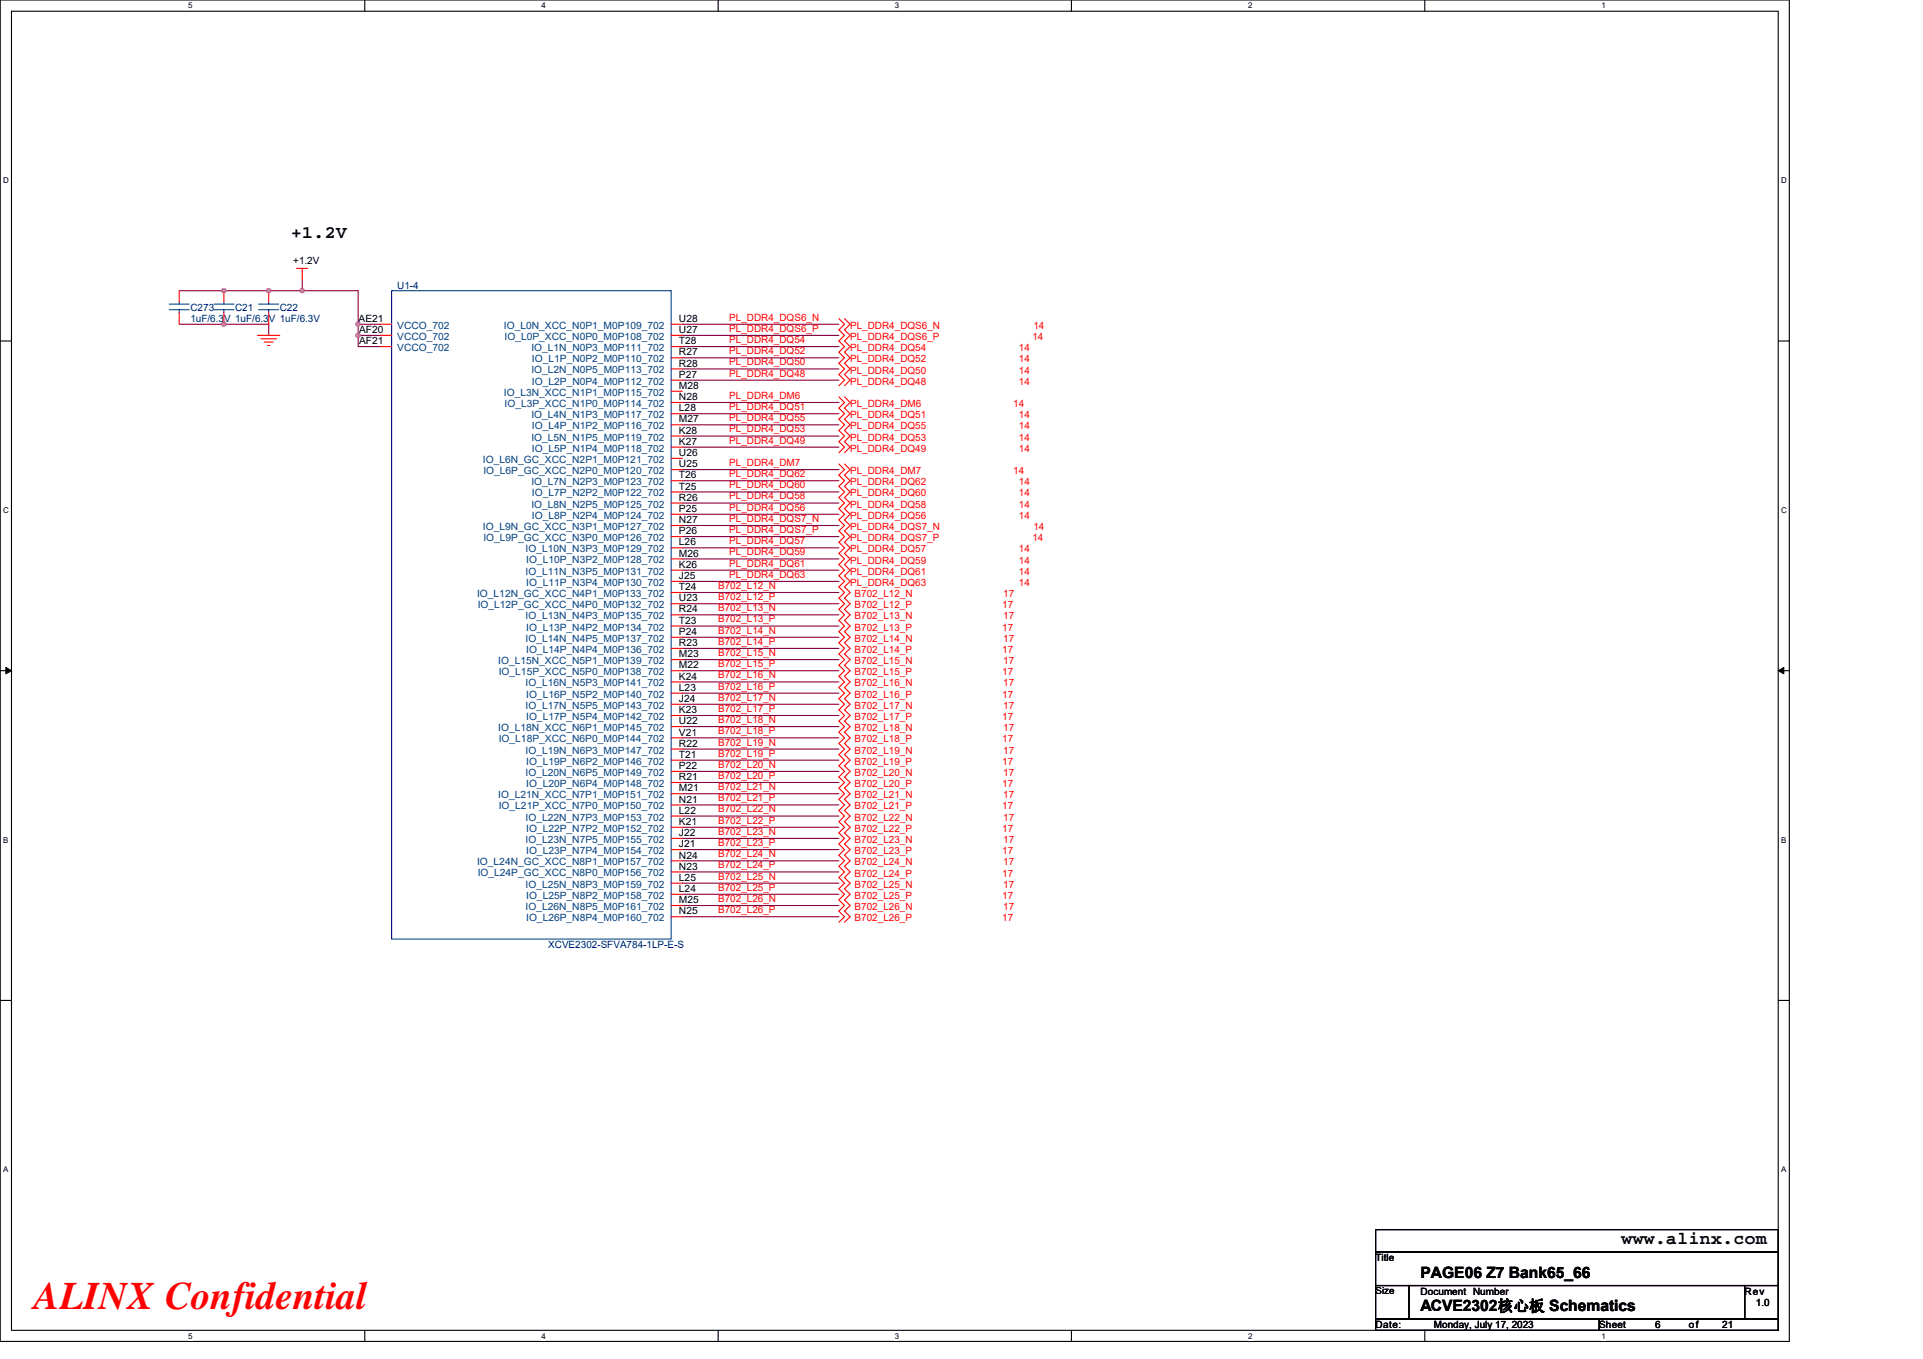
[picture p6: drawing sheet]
<svg xmlns="http://www.w3.org/2000/svg" width="297mm" height="210mm" viewBox="0 0 297 210" stroke-linecap="round" stroke-linejoin="round" font-family="sans-serif">
<defs><g id="words">
<text font-size="6" fill="#f00" x="5.2" y="202.3">ALINX Confidential</text>
<g font-size="2.8">
<text x="45" y="36.8">+1.2V</text>
<text x="250.5" y="192.3">www.alinx.com</text>
</g>
<g font-size="2.4">
<text x="219.4" y="197.4">PAGE06 Z7 Bank65_66</text>
<text x="219.4" y="202.6">ACVE2302核心板 Schematics</text>
</g>
<g font-size="1.5">
<text x="45.3" y="40.8">+1.2V</text>
<text x="55.4" y="49.7">AE21</text>
<text x="55.5" y="51.5">AF20</text>
<text x="55.5" y="53.2">AF21</text>
<text x="104.9" y="53.2">T28</text>
<text x="104.9" y="49.7">U28</text>
<text x="104.9" y="51.5">U27</text>
<text x="104.9" y="56.6">R28</text>
<text x="104.9" y="54.9">R27</text>
<text x="104.9" y="58.4">P27</text>
<text x="104.9" y="63.6">L28</text>
<text x="104.9" y="65.3">M27</text>
<text x="104.9" y="60.1">M28</text>
<text x="104.9" y="61.8">N28</text>
<text x="104.9" y="67">K28</text>
<text x="104.9" y="68.7">K27</text>
<text x="104.9" y="70.5">U26</text>
<text x="104.9" y="73.9">T26</text>
<text x="104.9" y="77.4">R26</text>
<text x="104.9" y="75.6">T25</text>
<text x="104.9" y="72.2">U25</text>
<text x="104.9" y="79.1">P25</text>
<text x="104.9" y="80.8">N27</text>
<text x="104.9" y="82.6">P26</text>
<text x="104.9" y="84.3">L26</text>
<text x="104.9" y="87.7">K26</text>
<text x="104.9" y="86">M26</text>
<text x="104.9" y="89.5">J25</text>
<text x="104.9" y="94.6">R24</text>
<text x="104.9" y="91.2">T24</text>
<text x="104.9" y="92.9">U23</text>
<text x="104.9" y="98.1">P24</text>
<text x="104.9" y="96.4">T23</text>
<text x="104.9" y="99.8">R23</text>
<text x="104.9" y="101.6">M23</text>
<text x="104.9" y="105">K24</text>
<text x="104.9" y="106.7">L23</text>
<text x="104.9" y="103.3">M22</text>
<text x="104.9" y="108.5">J24</text>
<text x="104.9" y="110.2">K23</text>
<text x="104.9" y="111.9">U22</text>
<text x="104.9" y="113.6">V21</text>
<text x="104.9" y="115.4">R22</text>
<text x="104.9" y="118.8">P22</text>
<text x="104.9" y="117.1">T21</text>
<text x="104.9" y="125.7">L22</text>
<text x="104.9" y="120.5">R21</text>
<text x="104.9" y="122.3">M21</text>
<text x="104.9" y="124">N21</text>
<text x="104.9" y="129.2">J22</text>
<text x="104.9" y="127.5">K21</text>
<text x="104.9" y="130.9">J21</text>
<text x="104.9" y="136.1">L25</text>
<text x="104.9" y="137.8">L24</text>
<text x="104.9" y="132.7">N24</text>
<text x="104.9" y="134.4">N23</text>
<text x="104.9" y="139.6">M25</text>
<text x="104.9" y="141.3">N25</text>
<text x="212.5" y="194.9">Title</text>
<text x="212.5" y="200">Size</text>
<text x="219.4" y="200">Document Number</text>
<text x="269.5" y="200">Rev</text>
<text x="271.2" y="201.8">1.0</text>
<text x="212.5" y="205.2">Date:</text>
<text x="221.5" y="205.2">Monday, July 17, 2023</text>
<text x="247" y="205.2">Sheet</text>
<text x="255.7" y="205.2">6</text>
<text x="260.9" y="205.2">of</text>
<text x="266" y="205.2">21</text>
</g>
<g font-size="1.5" fill="#000080">
<text x="61.4" y="44.6">U1-4</text>
<text x="29.4" y="48">C273</text>
<text x="29.4" y="49.8">1uF/6.3V 1uF/6.3V 1uF/6.3V</text>
<text x="36.3" y="48">C21</text>
<text x="43.2" y="48">C22</text>
<text x="84.7" y="146.5">XCVE2302-SFVA784-1LP-E-S</text>
</g>
<g font-size="1.5" fill="#004080">
<text x="61.4" y="50.8">VCCO_702</text>
<text x="61.4" y="52.5">VCCO_702</text>
<text x="77.8" y="50.8">IO_L0N_XCC_N0P1_M0P109_702</text>
<text x="77.9" y="52.5">IO_L0P_XCC_N0P0_M0P108_702</text>
<text x="61.4" y="54.3">VCCO_702</text>
<text x="82.1" y="54.3">IO_L1N_N0P3_M0P111_702</text>
<text x="82.1" y="57.7">IO_L2N_N0P5_M0P113_702</text>
<text x="82.2" y="56">IO_L1P_N0P2_M0P110_702</text>
<text x="82.2" y="59.4">IO_L2P_N0P4_M0P112_702</text>
<text x="77.8" y="61.2">IO_L3N_XCC_N1P1_M0P115_702</text>
<text x="77.9" y="62.9">IO_L3P_XCC_N1P0_M0P114_702</text>
<text x="82.1" y="64.6">IO_L4N_N1P3_M0P117_702</text>
<text x="74.6" y="71.5">IO_L6N_GC_XCC_N2P1_M0P121_702</text>
<text x="82.1" y="68.1">IO_L5N_N1P5_M0P119_702</text>
<text x="82.2" y="66.3">IO_L4P_N1P2_M0P116_702</text>
<text x="82.2" y="69.8">IO_L5P_N1P4_M0P118_702</text>
<text x="74.7" y="73.3">IO_L6P_GC_XCC_N2P0_M0P120_702</text>
<text x="82.1" y="75">IO_L7N_N2P3_M0P123_702</text>
<text x="82.2" y="76.7">IO_L7P_N2P2_M0P122_702</text>
<text x="74.6" y="81.9">IO_L9N_GC_XCC_N3P1_M0P127_702</text>
<text x="74.7" y="83.6">IO_L9P_GC_XCC_N3P0_M0P126_702</text>
<text x="82.1" y="78.4">IO_L8N_N2P5_M0P125_702</text>
<text x="82.2" y="80.2">IO_L8P_N2P4_M0P124_702</text>
<text x="81.2" y="85.3">IO_L10N_N3P3_M0P129_702</text>
<text x="81.2" y="88.8">IO_L11N_N3P5_M0P131_702</text>
<text x="81.3" y="87.1">IO_L10P_N3P2_M0P128_702</text>
<text x="73.7" y="92.2">IO_L12N_GC_XCC_N4P1_M0P133_702</text>
<text x="73.8" y="94">IO_L12P_GC_XCC_N4P0_M0P132_702</text>
<text x="81.2" y="95.7">IO_L13N_N4P3_M0P135_702</text>
<text x="81.3" y="90.5">IO_L11P_N3P4_M0P130_702</text>
<text x="81.2" y="99.2">IO_L14N_N4P5_M0P137_702</text>
<text x="81.3" y="97.4">IO_L13P_N4P2_M0P134_702</text>
<text x="81.3" y="100.9">IO_L14P_N4P4_M0P136_702</text>
<text x="77" y="102.6">IO_L15N_XCC_N5P1_M0P139_702</text>
<text x="77" y="104.3">IO_L15P_XCC_N5P0_M0P138_702</text>
<text x="81.2" y="106.1">IO_L16N_N5P3_M0P141_702</text>
<text x="81.3" y="107.8">IO_L16P_N5P2_M0P140_702</text>
<text x="77" y="113">IO_L18N_XCC_N6P1_M0P145_702</text>
<text x="81.2" y="109.5">IO_L17N_N5P5_M0P143_702</text>
<text x="81.3" y="111.3">IO_L17P_N5P4_M0P142_702</text>
<text x="77" y="114.7">IO_L18P_XCC_N6P0_M0P144_702</text>
<text x="81.2" y="116.4">IO_L19N_N6P3_M0P147_702</text>
<text x="81.2" y="119.9">IO_L20N_N6P5_M0P149_702</text>
<text x="81.3" y="118.2">IO_L19P_N6P2_M0P146_702</text>
<text x="77" y="123.3">IO_L21N_XCC_N7P1_M0P151_702</text>
<text x="77" y="125.1">IO_L21P_XCC_N7P0_M0P150_702</text>
<text x="81.3" y="121.6">IO_L20P_N6P4_M0P148_702</text>
<text x="81.2" y="126.8">IO_L22N_N7P3_M0P153_702</text>
<text x="81.2" y="130.2">IO_L23N_N7P5_M0P155_702</text>
<text x="81.3" y="128.5">IO_L22P_N7P2_M0P152_702</text>
<text x="81.3" y="132">IO_L23P_N7P4_M0P154_702</text>
<text x="73.7" y="133.7">IO_L24N_GC_XCC_N8P1_M0P157_702</text>
<text x="73.8" y="135.4">IO_L24P_GC_XCC_N8P0_M0P156_702</text>
<text x="81.2" y="137.2">IO_L25N_N8P3_M0P159_702</text>
<text x="81.2" y="140.6">IO_L26N_N8P5_M0P161_702</text>
<text x="81.3" y="138.9">IO_L25P_N8P2_M0P158_702</text>
<text x="81.3" y="142.3">IO_L26P_N8P4_M0P160_702</text>
</g>
<g font-size="1.5" fill="#f00">
<text x="112.6" y="53">PL_DDR4_DQ54</text>
<text x="112.6" y="49.6">PL_DDR4_DQS6_N</text>
<text x="112.6" y="51.3">PL_DDR4_DQS6_P</text>
<text x="131.3" y="50.8">PL_DDR4_DQS6_N</text>
<text x="131.3" y="52.5">PL_DDR4_DQS6_P</text>
<text x="159.5" y="52.5">14</text>
<text x="159.6" y="50.8">14</text>
<text x="112.6" y="58.2">PL_DDR4_DQ48</text>
<text x="112.6" y="56.5">PL_DDR4_DQ50</text>
<text x="112.6" y="54.7">PL_DDR4_DQ52</text>
<text x="131.3" y="59.4">PL_DDR4_DQ48</text>
<text x="131.3" y="57.7">PL_DDR4_DQ50</text>
<text x="131.3" y="56">PL_DDR4_DQ52</text>
<text x="131.3" y="54.3">PL_DDR4_DQ54</text>
<text x="157.4" y="59.4">14</text>
<text x="157.4" y="57.7">14</text>
<text x="157.4" y="56">14</text>
<text x="157.4" y="54.3">14</text>
<text x="112.6" y="63.4">PL_DDR4_DQ51</text>
<text x="112.6" y="65.1">PL_DDR4_DQ55</text>
<text x="112.6" y="61.6">PL_DDR4_DM6</text>
<text x="131.3" y="64.6">PL_DDR4_DQ51</text>
<text x="131.3" y="62.9">PL_DDR4_DM6</text>
<text x="156.5" y="62.9">14</text>
<text x="157.4" y="64.6">14</text>
<text x="112.6" y="68.5">PL_DDR4_DQ49</text>
<text x="112.6" y="66.8">PL_DDR4_DQ53</text>
<text x="131.3" y="69.8">PL_DDR4_DQ49</text>
<text x="131.3" y="68.1">PL_DDR4_DQ53</text>
<text x="131.3" y="66.4">PL_DDR4_DQ55</text>
<text x="157.4" y="69.8">14</text>
<text x="157.4" y="68.1">14</text>
<text x="157.4" y="66.4">14</text>
<text x="112.6" y="77.2">PL_DDR4_DQ58</text>
<text x="112.6" y="75.5">PL_DDR4_DQ60</text>
<text x="112.6" y="73.7">PL_DDR4_DQ62</text>
<text x="112.6" y="72">PL_DDR4_DM7</text>
<text x="131.3" y="76.7">PL_DDR4_DQ60</text>
<text x="131.3" y="75">PL_DDR4_DQ62</text>
<text x="131.3" y="73.3">PL_DDR4_DM7</text>
<text x="156.5" y="73.3">14</text>
<text x="157.4" y="76.7">14</text>
<text x="157.4" y="75">14</text>
<text x="112.6" y="78.9">PL_DDR4_DQ56</text>
<text x="112.6" y="82.4">PL_DDR4_DQS7_P</text>
<text x="112.6" y="80.6">PL_DDR4_DQS7_N</text>
<text x="131.3" y="80.2">PL_DDR4_DQ56</text>
<text x="131.3" y="78.4">PL_DDR4_DQ58</text>
<text x="131.3" y="83.6">PL_DDR4_DQS7_P</text>
<text x="131.3" y="81.9">PL_DDR4_DQS7_N</text>
<text x="157.4" y="80.2">14</text>
<text x="157.4" y="78.4">14</text>
<text x="159.5" y="83.6">14</text>
<text x="159.6" y="81.9">14</text>
<text x="112.6" y="84.1">PL_DDR4_DQ57</text>
<text x="112.6" y="85.8">PL_DDR4_DQ59</text>
<text x="112.6" y="87.5">PL_DDR4_DQ61</text>
<text x="112.6" y="89.3">PL_DDR4_DQ63</text>
<text x="131.3" y="85.3">PL_DDR4_DQ57</text>
<text x="131.3" y="87.1">PL_DDR4_DQ59</text>
<text x="131.3" y="88.8">PL_DDR4_DQ61</text>
<text x="157.4" y="85.3">14</text>
<text x="157.4" y="87.1">14</text>
<text x="157.4" y="88.8">14</text>
<text x="110.9" y="92.7">B702_L12_P</text>
<text x="110.9" y="91">B702_L12_N</text>
<text x="110.9" y="94.4">B702_L13_N</text>
<text x="131.3" y="90.5">PL_DDR4_DQ63</text>
<text x="132" y="94">B702_L12_P</text>
<text x="132" y="92.3">B702_L12_N</text>
<text x="132" y="95.7">B702_L13_N</text>
<text x="154.8" y="94">17</text>
<text x="155" y="92.3">17</text>
<text x="155" y="95.7">17</text>
<text x="157.4" y="90.5">14</text>
<text x="110.9" y="96.2">B702_L13_P</text>
<text x="110.9" y="99.6">B702_L14_P</text>
<text x="110.9" y="97.9">B702_L14_N</text>
<text x="110.9" y="101.4">B702_L15_N</text>
<text x="132" y="97.4">B702_L13_P</text>
<text x="132" y="100.9">B702_L14_P</text>
<text x="132" y="99.2">B702_L14_N</text>
<text x="154.8" y="97.4">17</text>
<text x="154.8" y="100.9">17</text>
<text x="155" y="99.2">17</text>
<text x="110.9" y="103.1">B702_L15_P</text>
<text x="110.9" y="106.6">B702_L16_P</text>
<text x="110.9" y="104.8">B702_L16_N</text>
<text x="132" y="104.4">B702_L15_P</text>
<text x="132" y="102.6">B702_L15_N</text>
<text x="132" y="107.8">B702_L16_P</text>
<text x="132" y="106.1">B702_L16_N</text>
<text x="154.8" y="104.4">17</text>
<text x="154.8" y="107.8">17</text>
<text x="155" y="102.6">17</text>
<text x="155" y="106.1">17</text>
<text x="110.9" y="110">B702_L17_P</text>
<text x="110.9" y="108.3">B702_L17_N</text>
<text x="110.9" y="113.5">B702_L18_P</text>
<text x="110.9" y="111.7">B702_L18_N</text>
<text x="132" y="111.3">B702_L17_P</text>
<text x="132" y="109.5">B702_L17_N</text>
<text x="132" y="113">B702_L18_N</text>
<text x="154.8" y="111.3">17</text>
<text x="155" y="109.5">17</text>
<text x="155" y="113">17</text>
<text x="110.9" y="116.9">B702_L19_P</text>
<text x="110.9" y="115.2">B702_L19_N</text>
<text x="110.9" y="118.6">B702_L20_N</text>
<text x="132" y="114.7">B702_L18_P</text>
<text x="132" y="118.2">B702_L19_P</text>
<text x="132" y="116.4">B702_L19_N</text>
<text x="132" y="119.9">B702_L20_N</text>
<text x="154.8" y="114.7">17</text>
<text x="154.8" y="118.2">17</text>
<text x="155" y="116.4">17</text>
<text x="155" y="119.9">17</text>
<text x="110.9" y="120.4">B702_L20_P</text>
<text x="110.9" y="123.8">B702_L21_P</text>
<text x="110.9" y="122.1">B702_L21_N</text>
<text x="110.9" y="125.5">B702_L22_N</text>
<text x="132" y="121.6">B702_L20_P</text>
<text x="132" y="125.1">B702_L21_P</text>
<text x="132" y="123.3">B702_L21_N</text>
<text x="154.8" y="121.6">17</text>
<text x="154.8" y="125.1">17</text>
<text x="155" y="123.3">17</text>
<text x="110.9" y="127.3">B702_L22_P</text>
<text x="110.9" y="130.7">B702_L23_P</text>
<text x="110.9" y="129">B702_L23_N</text>
<text x="132" y="128.5">B702_L22_P</text>
<text x="132" y="126.8">B702_L22_N</text>
<text x="132" y="132">B702_L23_P</text>
<text x="132" y="130.3">B702_L23_N</text>
<text x="154.8" y="128.5">17</text>
<text x="154.8" y="132">17</text>
<text x="155" y="126.8">17</text>
<text x="155" y="130.3">17</text>
<text x="110.9" y="134.2">B702_L24_P</text>
<text x="110.9" y="132.5">B702_L24_N</text>
<text x="110.9" y="137.6">B702_L25_P</text>
<text x="110.9" y="135.9">B702_L25_N</text>
<text x="132" y="135.4">B702_L24_P</text>
<text x="132" y="133.7">B702_L24_N</text>
<text x="132" y="137.2">B702_L25_N</text>
<text x="154.8" y="135.4">17</text>
<text x="155" y="133.7">17</text>
<text x="155" y="137.2">17</text>
<text x="110.9" y="139.4">B702_L26_N</text>
<text x="110.9" y="141.1">B702_L26_P</text>
<text x="132" y="142.3">B702_L26_P</text>
<text x="132" y="140.6">B702_L26_N</text>
<text x="132" y="138.9">B702_L25_P</text>
<text x="154.8" y="142.3">17</text>
<text x="154.8" y="138.9">17</text>
<text x="155" y="140.6">17</text>
</g>
<g font-size="1.2">
<text x="29.1" y="1.3">5</text>
<text x="83.6" y="1.3">4</text>
<text x="138.2" y="1.3">3</text>
<text x="192.8" y="1.3">2</text>
<text x="247.4" y="1.3">1</text>
<text x=".5" y="28.3">D</text>
<text x="275.1" y="28.3">D</text>
<text x=".5" y="79.2">C</text>
<text x="275.1" y="79.2">C</text>
<text x=".5" y="130.2">B</text>
<text x="275.1" y="130.2">B</text>
<text x=".5" y="181.1">A</text>
<text x="275.1" y="181.1">A</text>
<text x="29.1" y="206.8">5</text>
<text x="83.6" y="206.8">4</text>
<text x="138.2" y="206.8">3</text>
<text x="192.8" y="206.8">2</text>
<text x="247.4" y="206.8">1</text>
</g>
</g></defs>
<path d="M0 0h276.4v207.3h-276.4zM1.8 1.7h272.9v203.8h-272.9z" fill="none" stroke="#000" stroke-width=".17"/>
<g fill="#fff">
<path d="M29.1 .2h.6v1.4h-.6z"/>
<path d="M29.1 205.7h.6v1.4h-.6z"/>
</g>
<path d="M56.3 0v1.7M56.3 205.5v1.8" fill="none" stroke="#000" stroke-width=".17"/>
<g fill="#fff">
<path d="M83.6 .2h.7v1.4h-.7z"/>
<path d="M83.6 205.7h.7v1.4h-.7z"/>
</g>
<path d="M110.9 0v1.7M110.9 205.5v1.8" fill="none" stroke="#000" stroke-width=".17"/>
<g fill="#fff">
<path d="M138.2 .2h.7v1.4h-.7z"/>
<path d="M138.2 205.7h.7v1.4h-.7z"/>
</g>
<path d="M165.5 0v1.7M165.5 205.5v1.8" fill="none" stroke="#000" stroke-width=".17"/>
<g fill="#fff">
<path d="M192.8 .2h.6v1.4h-.6z"/>
<path d="M192.8 205.7h.6v1.4h-.6z"/>
</g>
<path d="M220.1 0v1.7M220.1 205.5v1.8" fill="none" stroke="#000" stroke-width=".17"/>
<g fill="#fff">
<path d="M247.4 .2h.6v1.4h-.6z"/>
<path d="M247.4 205.7h.6v1.4h-.6z"/>
<path d="M.5 27.2h.8v1.4h-.8z"/>
<path d="M275.1 27.2h.9v1.4h-.9z"/>
<path d="M.5 78.1h.8v1.4h-.8z"/>
<path d="M275.1 78.1h.9v1.4h-.9z"/>
</g>
<path d="M0 52.7h1.8M274.7 52.7h1.7" fill="none" stroke="#000" stroke-width=".17"/>
<g fill="#fff">
<path d="M.5 129.1h.8v1.4h-.8z"/>
<path d="M275.1 129.1h.8v1.4h-.8z"/>
</g>
<path d="M0 103.6h1.8M274.7 103.6h1.7" fill="none" stroke="#000" stroke-width=".17"/>
<path d="M.9 103.1l.9 .5-.9 .5zM274.7 103.6l.8-.5v1z" fill="#000" stroke="#000" stroke-width=".15"/>
<g fill="#fff">
<path d="M.5 180h.8v1.4h-.8z"/>
<path d="M275.1 180h.8v1.4h-.8z"/>
</g>
<path d="M0 154.6h1.8M274.7 154.6h1.7M212.5 190h62.2v3.5h-62.2zM212.5 193.5h62.2v5.1h-62.2zM212.5 198.6h5.2v5.2h-5.2zM217.7 198.6h51.8v5.2h-51.8zM269.5 198.6h5.2v5.2h-5.2zM212.5 203.8h34.5v1.7h-34.5zM247 203.8h27.7v1.7h-27.7z" fill="none" stroke="#000" stroke-width=".17"/>
<g fill="none" stroke="#800040" stroke-width=".17">
<path d="M27.7 50.1h13.8v1.7M46.7 44.9h8.6v5.2M46.7 43.2v1.7M46.7 44.9h-19M55.3 51.8h3.5M55.3 50.1h3.5M55.3 50.1v1.7M55.3 51.8v1.8h3.5M105.4 58.7h24.2M105.4 57h24.2M105.4 55.3h24.2M105.4 53.6h24.2"/>
<path d="M105.4 50.1h24.2M105.4 51.8h24.2M105.4 69.1h24.2M105.4 63.9h24.2M105.4 67.4h24.2M105.4 65.6h24.2M105.4 79.5h24.2M105.4 77.7h24.2M105.4 76h24.2M105.4 74.3h24.2M105.4 72.6h24.2M105.4 62.2h24.2"/>
<path d="M105.4 84.6h24.2M105.4 86.4h24.2M105.4 88.1h24.2M105.4 89.8h24.2M105.4 82.9h24.2M105.4 81.2h24.2M105.4 93.3h24.2M105.4 91.5h24.2M105.4 96.7h24.2M105.4 95h24.2M105.4 98.5h24.2M105.4 100.2h24.2"/>
<path d="M105.4 103.6h24.2M105.4 101.9h24.2M105.4 107.1h24.2M105.4 105.4h24.2M105.4 110.6h24.2M105.4 108.8h24.2M105.4 114h24.2M105.4 112.3h24.2M105.4 117.5h24.2M105.4 115.7h24.2M105.4 119.2h24.2M105.4 120.9h24.2"/>
<path d="M105.4 124.4h24.2M105.4 122.6h24.2M105.4 127.8h24.2M105.4 126.1h24.2M105.4 131.3h24.2M105.4 129.5h24.2M105.4 134.7h24.2M105.4 133h24.2M105.4 138.2h24.2M105.4 136.5h24.2M105.4 139.9h24.2M105.4 141.6h24.2"/>
</g>
<g fill="#f0f" stroke="#f0f" stroke-width=".17">
<circle cx="46.7" cy="44.9" r=".33"/>
<circle cx="55.3" cy="51.8" r=".34"/>
<circle cx="55.3" cy="50.1" r=".34"/>
<circle cx="41.5" cy="44.9" r=".33"/>
<circle cx="34.6" cy="44.9" r=".33"/>
<circle cx="34.6" cy="50.1" r=".34"/>
</g>
<g fill="none" stroke="#f00" stroke-width=".17">
<path d="M27.7 44.9v1.8M27.7 48.4v1.7M34.6 44.9v1.8M34.6 48.4v1.7M39.8 51.8h3.4M40.3 52.3h2.4M40.8 52.9h1.4M41.3 53.4h.4M41.5 44.9v1.8M41.5 48.4v1.7M45.8 41.5h1.7M46.7 41.5v1.7"/>
<path d="M58.8 50.1h1.7M58.8 51.8h1.7M58.8 53.6h1.7M103.7 50.1h1.7M103.7 51.8h1.7M103.7 53.6h1.7M103.7 55.3h1.7M103.7 57h1.7M103.7 58.7h1.7M129.6 49.2l.8 .9-.8 .9 .8 .8-.8 .9 .8 .9-.8 .8 .8 .9-.8 .8 .8 .9-.8 .9 .8 .8-.8 .9M130.4 49.2l.9 .9-.9 .9 .9 .8-.9 .9 .9 .9-.9 .8 .9 .9-.9 .8 .9 .9-.9 .9 .9 .8-.9 .9M103.7 60.5h1.7"/>
<path d="M103.7 62.2h1.7M103.7 63.9h1.7M103.7 65.6h1.7M103.7 67.4h1.7M103.7 69.1h1.7M103.7 70.8h1.7M103.7 72.6h1.7M103.7 74.3h1.7M103.7 76h1.7M103.7 77.7h1.7M103.7 79.5h1.7M129.6 61.3l.8 .9-.8 .9 .8 .8-.8 .9 .8 .8-.8 .9 .8 .9-.8 .8 .8 .9-.8 .9"/>
<path d="M129.6 71.7l.8 .9-.8 .8 .8 .9-.8 .8 .8 .9-.8 .9 .8 .8-.8 .9 .8 .9-.8 .8 .8 .9-.8 .8 .8 .9-.8 .9 .8 .8-.8 .9 .8 .9-.8 .8 .8 .9-.8 .9 .8 .8-.8 .9 .8 .8-.8 .9 .8 .9-.8 .8 .8 .9-.8 .9 .8 .8-.8 .9 .8 .9-.8 .8 .8 .9-.8 .8 .8 .9-.8 .9 .8 .8-.8 .9 .8 .9-.8 .8 .8 .9-.8 .9 .8 .8-.8 .9 .8 .9-.8 .8 .8 .9-.8 .8 .8 .9-.8 .9 .8 .8-.8 .9 .8 .9-.8 .8 .8 .9-.8 .9 .8 .8-.8 .9 .8 .8-.8 .9 .8 .9-.8 .8 .8 .9-.8 .9 .8 .8-.8 .9 .8 .8-.8 .9 .8 .9-.8 .8 .8 .9-.8 .9 .8 .8-.8 .9 .8 .9-.8 .8 .8 .9-.8 .8 .8 .9-.8 .9 .8 .8-.8 .9M130.4 61.3l.9 .9-.9 .9 .9 .8-.9 .9 .9 .8-.9 .9 .9 .9-.9 .8 .9 .9-.9 .9M130.4 71.7l.9 .9-.9 .8 .9 .9-.9 .8 .9 .9-.9 .9 .9 .8-.9 .9 .9 .9-.9 .8 .9 .9-.9 .8 .9 .9-.9 .9 .9 .8-.9 .9 .9 .9-.9 .8 .9 .9-.9 .9 .9 .8-.9 .9 .9 .8-.9 .9 .9 .9-.9 .8 .9 .9-.9 .9 .9 .8-.9 .9 .9 .9-.9 .8 .9 .9-.9 .8 .9 .9-.9 .9 .9 .8-.9 .9 .9 .9-.9 .8 .9 .9-.9 .9 .9 .8-.9 .9 .9 .9-.9 .8 .9 .9-.9 .8 .9 .9-.9 .9 .9 .8-.9 .9 .9 .9-.9 .8 .9 .9-.9 .9 .9 .8-.9 .9 .9 .8-.9 .9 .9 .9-.9 .8 .9 .9-.9 .9 .9 .8-.9 .9 .9 .8-.9 .9 .9 .9-.9 .8 .9 .9-.9 .9 .9 .8-.9 .9 .9 .9-.9 .8 .9 .9-.9 .8 .9 .9-.9 .9 .9 .8-.9 .9M103.7 81.2h1.7M103.7 82.9h1.7M103.7 84.6h1.7M103.7 86.4h1.7M103.7 88.1h1.7M103.7 89.8h1.7M103.7 91.5h1.7M103.7 93.3h1.7M103.7 95h1.7"/>
<path d="M103.7 96.7h1.7M103.7 98.5h1.7M103.7 100.2h1.7M103.7 101.9h1.7M103.7 103.6h1.7M103.7 105.4h1.7M103.7 107.1h1.7M103.7 108.8h1.7M103.7 110.6h1.7M103.7 112.3h1.7M103.7 114h1.7M103.7 115.7h1.7"/>
<path d="M103.7 117.5h1.7M103.7 119.2h1.7M103.7 120.9h1.7M103.7 122.6h1.7M103.7 124.4h1.7M103.7 126.1h1.7M103.7 127.8h1.7M103.7 129.5h1.7M103.7 131.3h1.7M103.7 133h1.7M103.7 134.7h1.7M103.7 136.5h1.7"/>
<path d="M103.7 138.2h1.7M103.7 139.9h1.7M103.7 141.6h1.7"/>
</g>
<g fill="none" stroke="#00f" stroke-width=".17">
<path d="M26.1 47.9h3.1M26.1 47h3.1M27.7 46.7v.3M27.7 47.9v.5M33 47.9h3.1M33 47h3.1M34.6 46.7v.3M34.6 47.9v.5M39.9 47.9h3.1M39.9 47h3.1M41.5 46.7v.3M41.5 47.9v.5"/>
<path d="M60.5 44.9h43.2v100.2h-43.2z"/>
</g>
<use href="#words"/>
</svg>
